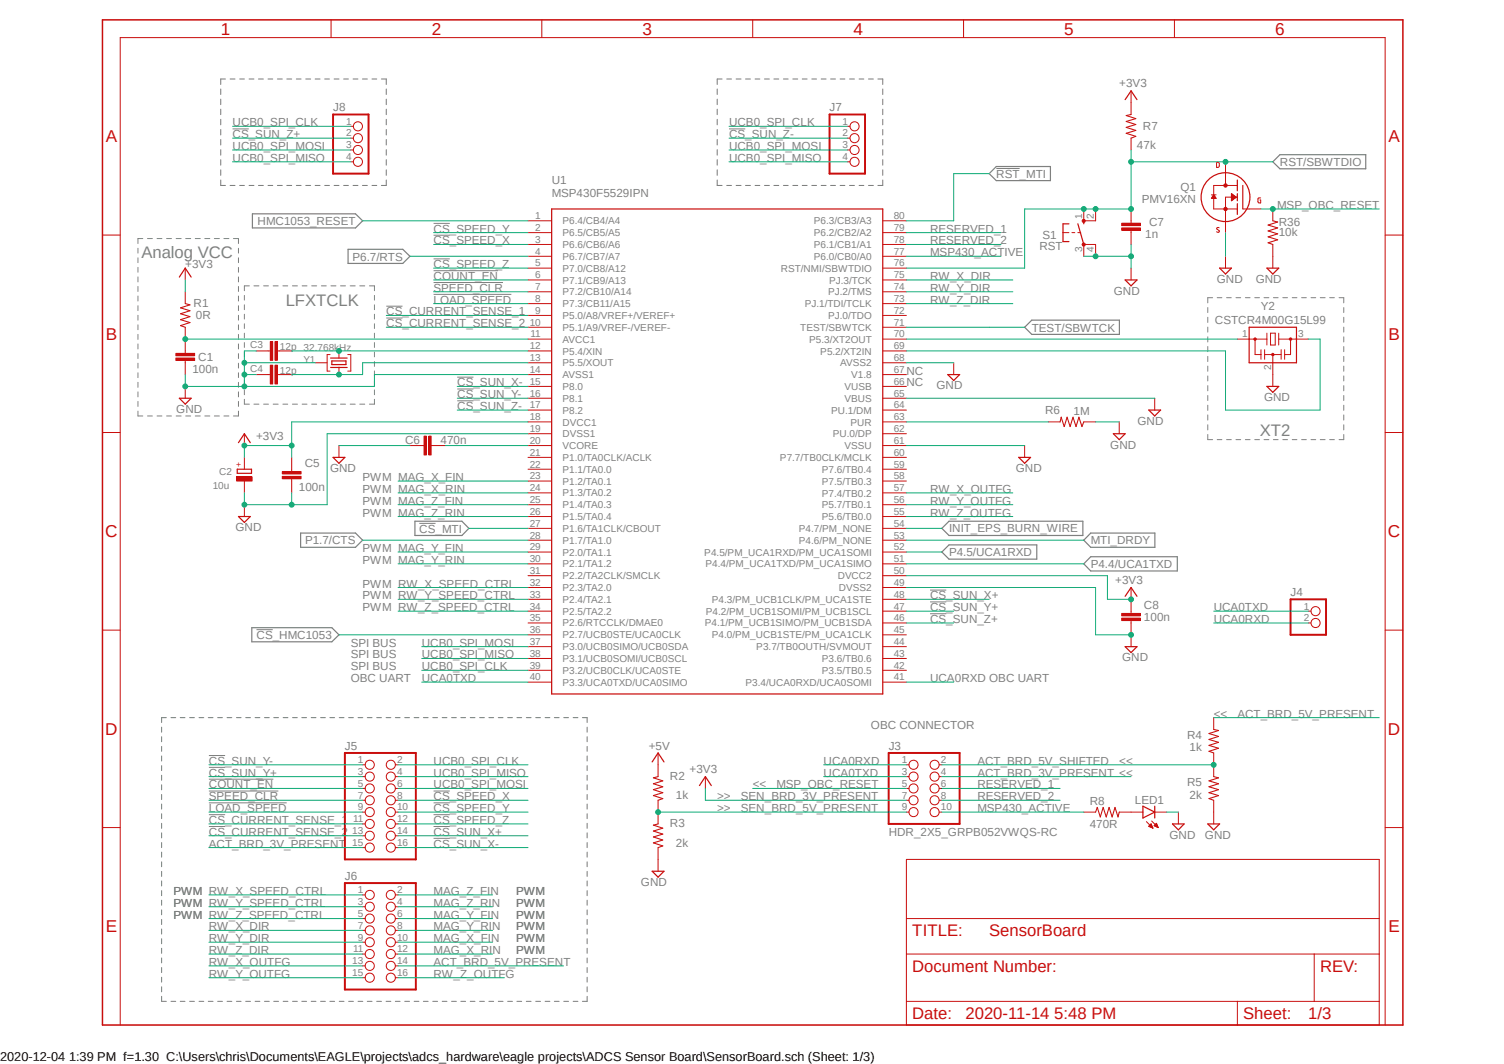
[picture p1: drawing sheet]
<svg xmlns="http://www.w3.org/2000/svg" width="420mm" height="297mm" viewBox="0 0 420 297" stroke-linecap="round" stroke-linejoin="round" font-family="sans-serif">
<defs><g id="words">
<g font-size="4.8" fill="#c90d0c">
<text x="61.7" y="9.7">1</text>
<text x="120.6" y="9.7">2</text>
<text x="179.5" y="9.7">3</text>
<text x="238.3" y="9.7">4</text>
<text x="297.2" y="9.7">5</text>
<text x="356.1" y="9.7">6</text>
<text x="29.5" y="39.8">A</text>
<text x="387.7" y="39.8">A</text>
<text x="29.5" y="94.9">B</text>
<text x="387.7" y="94.9">B</text>
<text x="29.4" y="150">C</text>
<text x="387.6" y="150">C</text>
<text x="29.4" y="205.1">D</text>
<text x="387.6" y="205.1">D</text>
<text x="29.5" y="260.3">E</text>
<text x="387.7" y="260.3">E</text>
</g>
<g font-size="4.7" fill="#808080">
<text x="39.5" y="71.9">Analog VCC</text>
<text x="79.8" y="85.4">LFXTCLK</text>
<text x="351.8" y="121.8">XT2</text>
</g>
<g font-size="4.7" fill="#c90d0c">
<text x="254.8" y="261.4">TITLE:</text>
<text x="276.2" y="261.4">SensorBoard</text>
<text x="254.8" y="271.3">Document Number:</text>
<text x="368.6" y="271.3">REV:</text>
<text x="254.8" y="284.5">Date:</text>
<text x="269.6" y="284.5">2020-11-14 5:48 PM</text>
<text x="347.2" y="284.5">Sheet:</text>
<text x="365.3" y="284.5">1/3</text>
</g>
<text font-size="3.6" x="0" y="296">2020-12-04 1:39 PM f=1.30 C:\Users\chris\Documents\EAGLE\projects\adcs_hardware\eagle projects\ADCS Sensor Board\SensorBoard.sch (Sheet: 1/3)</text>
<g font-size="3.3" fill="#808080">
<text x="312.6" y="24.4">+3V3</text>
<text x="64.9" y="35.3">UCB0_SPI_CLK</text>
<text x="93" y="31.1">J8</text>
<text x="203.6" y="35.3">UCB0_SPI_CLK</text>
<text x="231.7" y="31.1">J7</text>
<text x="64.9" y="41.9">UCB0_SPI_MOSI</text>
<text x="64.9" y="38.6">CS_SUN_Z+</text>
<text x="203.6" y="41.9">UCB0_SPI_MOSI</text>
<text x="203.6" y="38.6">CS_SUN_Z-</text>
<text x="317.5" y="41.5">47k</text>
<text x="319.2" y="36.2">R7</text>
<text x="64.9" y="45.2">UCB0_SPI_MISO</text>
<text x="203.6" y="45.2">UCB0_SPI_MISO</text>
<text x="357.4" y="46.3">RST/SBWTDIO</text>
<text x="154.1" y="51.4">U1</text>
<text x="278.2" y="49.6">RST_MTI</text>
<text x="329.7" y="53.4">Q1</text>
<text x="154.1" y="55.1">MSP430F5529IPN</text>
<text x="318.9" y="56.7">PMV16XN</text>
<text x="356.6" y="58.3">MSP_OBC_RESET</text>
<text x="71.9" y="62.8">HMC1053_RESET</text>
<text x="121.1" y="64.9">CS_SPEED_Y</text>
<text x="259.7" y="64.9">RESERVED_1</text>
<text x="320.9" y="63.2">C7</text>
<text x="357.1" y="66">10k</text>
<text x="357.1" y="63">R36</text>
<text x="121.1" y="68.2">CS_SPEED_X</text>
<text x="259.7" y="71.5">MSP430_ACTIVE</text>
<text x="259.7" y="68.2">RESERVED_2</text>
<text x="290.2" y="69.9">RST</text>
<text x="291.1" y="66.6">S1</text>
<text x="319.8" y="66.5">1n</text>
<text x="51.7" y="74.8">+3V3</text>
<text x="98.4" y="72.7">P6.7/RTS</text>
<text x="121.1" y="74.8">CS_SPEED_Z</text>
<text x="121.1" y="78.1">COUNT_EN</text>
<text x="121.1" y="81.4">SPEED_CLR</text>
<text x="259.7" y="81.4">RW_Y_DIR</text>
<text x="259.7" y="78.1">RW_X_DIR</text>
<text x="311" y="82.3">GND</text>
<text x="339.8" y="79">GND</text>
<text x="350.7" y="79">GND</text>
<text x="54.1" y="85.8">R1</text>
<text x="54.7" y="89.1">0R</text>
<text x="107.9" y="88.1">CS_CURRENT_SENSE_1</text>
<text x="121.1" y="84.8">LOAD_SPEED</text>
<text x="259.7" y="84.8">RW_Z_DIR</text>
<text x="352.1" y="86.4">Y2</text>
<text x="107.9" y="91.4">CS_CURRENT_SENSE_2</text>
<text x="288.1" y="92.5">TEST/SBWTCK</text>
<text x="339.3" y="90.4">CSTCR4M00G15L99</text>
<text x="55.4" y="100.8">C1</text>
<text x="53.7" y="104.1">100n</text>
<text x="127.7" y="107.9">CS_SUN_X-</text>
<text x="253.1" y="104.6">NC</text>
<text x="253.1" y="107.9">NC</text>
<text x="127.7" y="111.2">CS_SUN_Y-</text>
<text x="261.5" y="108.7">GND</text>
<text x="353" y="112">GND</text>
<text x="49.2" y="115.3">GND</text>
<text x="127.7" y="114.5">CS_SUN_Z-</text>
<text x="291.8" y="115.4">R6</text>
<text x="299.8" y="115.8">1M</text>
<text x="317.6" y="118.6">GND</text>
<text x="71.5" y="122.7">+3V3</text>
<text x="113.1" y="123.9">C6</text>
<text x="123" y="123.9">470n</text>
<text x="310.1" y="125.2">GND</text>
<text x="85.1" y="130.5">C5</text>
<text x="92.2" y="131.8">GND</text>
<text x="283.6" y="131.8">GND</text>
<text x="83.4" y="137.1">100n</text>
<text x="101.3" y="134.3">PWM MAG_X_FIN</text>
<text x="101.3" y="137.6">PWM MAG_X_RIN</text>
<text x="259.7" y="137.6">RW_X_OUTFG</text>
<text x="101.3" y="140.9">PWM MAG_Z_FIN</text>
<text x="259.7" y="140.9">RW_Y_OUTFG</text>
<text x="65.7" y="148.3">GND</text>
<text x="101.3" y="144.2">PWM MAG_Z_RIN</text>
<text x="117.1" y="148.7">CS_MTI</text>
<text x="259.7" y="144.2">RW_Z_OUTFG</text>
<text x="265" y="148.6">INIT_EPS_BURN_WIRE</text>
<text x="85.2" y="152">P1.7/CTS</text>
<text x="101.3" y="154.1">PWM MAG_Y_FIN</text>
<text x="265" y="155.2">P4.5/UCA1RXD</text>
<text x="304.6" y="151.9">MTI_DRDY</text>
<text x="101.3" y="157.4">PWM MAG_Y_RIN</text>
<text x="304.6" y="158.5">P4.4/UCA1TXD</text>
<text x="101.3" y="164">PWM RW_X_SPEED_CTRL</text>
<text x="101.3" y="167.3">PWM RW_Y_SPEED_CTRL</text>
<text x="259.7" y="167.3">CS_SUN_X+</text>
<text x="311.4" y="163">+3V3</text>
<text x="360.4" y="166.5">J4</text>
<text x="101.3" y="170.6">PWM RW_Z_SPEED_CTRL</text>
<text x="259.7" y="173.9">CS_SUN_Z+</text>
<text x="259.7" y="170.6">CS_SUN_Y+</text>
<text x="319.4" y="173.4">100n</text>
<text x="319.4" y="170.1">C8</text>
<text x="338.9" y="170.6">UCA0TXD</text>
<text x="338.9" y="173.9">UCA0RXD</text>
<text x="71.6" y="178.4">CS_HMC1053</text>
<text x="98" y="183.8">SPI BUS</text>
<text x="98" y="180.5">SPI BUS</text>
<text x="117.8" y="183.8">UCB0_SPI_MISO</text>
<text x="117.8" y="180.5">UCB0_SPI_MOSI</text>
<text x="313.4" y="184.6">GND</text>
<text x="98" y="190.4">OBC UART</text>
<text x="98" y="187.1">SPI BUS</text>
<text x="117.8" y="187.1">UCB0_SPI_CLK</text>
<text x="117.8" y="190.4">UCA0TXD</text>
<text x="259.7" y="190.4">UCA0RXD OBC UART</text>
<text x="243.2" y="203.6">OBC CONNECTOR</text>
<text x="338.9" y="200.3">&lt;&lt;</text>
<text x="345.5" y="200.3">ACT_BRD_5V_PRESENT</text>
<text x="96.3" y="209.4">J5</text>
<text x="181.2" y="209.3">+5V</text>
<text x="248.2" y="209.4">J3</text>
<text x="331.5" y="206.3">R4</text>
<text x="332.2" y="209.6">1k</text>
<text x="58.3" y="213.5">CS_SUN_Y-</text>
<text x="121.1" y="213.5">UCB0_SPI_CLK</text>
<text x="192.6" y="215.8">+3V3</text>
<text x="230" y="213.5">UCA0RXD</text>
<text x="272.9" y="213.5">ACT_BRD_5V_SHIFTED</text>
<text x="312.6" y="213.5">&lt;&lt;</text>
<text x="58.3" y="216.8">CS_SUN_Y+</text>
<text x="58.3" y="220.1">COUNT_EN</text>
<text x="121.1" y="216.8">UCB0_SPI_MISO</text>
<text x="121.1" y="220.1">UCB0_SPI_MOSI</text>
<text x="187.1" y="217.8">R2</text>
<text x="210.2" y="220.1">&lt;&lt;</text>
<text x="216.8" y="220.1">MSP_OBC_RESET</text>
<text x="230" y="216.8">UCA0TXD</text>
<text x="272.9" y="216.8">ACT_BRD_3V_PRESENT &lt;&lt;</text>
<text x="272.9" y="220.1">RESERVED_1</text>
<text x="331.5" y="219.4">R5</text>
<text x="58.3" y="223.4">SPEED_CLR</text>
<text x="58.3" y="226.7">LOAD_SPEED</text>
<text x="121.1" y="223.4">CS_SPEED_X</text>
<text x="121.1" y="226.7">CS_SPEED_Y</text>
<text x="188.7" y="223.1">1k</text>
<text x="200.3" y="226.7">&gt;&gt;</text>
<text x="200.3" y="223.4">&gt;&gt;</text>
<text x="206.9" y="223.4">SEN_BRD_3V_PRESENT</text>
<text x="206.9" y="226.7">SEN_BRD_5V_PRESENT</text>
<text x="272.9" y="226.7">MSP430_ACTIVE</text>
<text x="272.9" y="223.4">RESERVED_2</text>
<text x="304.3" y="224.8">R8</text>
<text x="316.9" y="224.4">LED1</text>
<text x="332.2" y="223.1">2k</text>
<text x="58.3" y="230">CS_CURRENT_SENSE_1</text>
<text x="58.3" y="233.3">CS_CURRENT_SENSE_2</text>
<text x="121.1" y="233.3">CS_SUN_X+</text>
<text x="121.1" y="230">CS_SPEED_Z</text>
<text x="187.1" y="231">R3</text>
<text x="248.2" y="233.3">HDR_2X5_GRPB052VWQS-RC</text>
<text x="304.3" y="231">470R</text>
<text x="58.3" y="236.6">ACT_BRD_3V_PRESENT</text>
<text x="121.1" y="236.6">CS_SUN_X-</text>
<text x="188.7" y="236.3">2k</text>
<text x="326.6" y="234.1">GND</text>
<text x="336.5" y="234.1">GND</text>
<text x="96.3" y="245.7">J6</text>
<text x="48.4" y="249.8">PWM RW_X_SPEED_CTRL</text>
<text x="48.4" y="249.8">PWM</text>
<text x="121.1" y="249.8">MAG_Z_FIN</text>
<text x="144.1" y="249.8">PWM</text>
<text x="179" y="247.4">GND</text>
<text x="48.4" y="253.1">PWM RW_Y_SPEED_CTRL</text>
<text x="48.4" y="256.4">PWM RW_Z_SPEED_CTRL</text>
<text x="48.4" y="253.1">PWM</text>
<text x="48.4" y="256.4">PWM</text>
<text x="121.1" y="256.4">MAG_Y_FIN</text>
<text x="121.1" y="253.1">MAG_Z_RIN</text>
<text x="144.1" y="253.1">PWM</text>
<text x="144.1" y="256.4">PWM</text>
<text x="58.3" y="263">RW_Y_DIR</text>
<text x="58.3" y="259.7">RW_X_DIR</text>
<text x="121.1" y="259.7">MAG_Y_RIN</text>
<text x="121.1" y="263">MAG_X_FIN</text>
<text x="144.1" y="259.7">PWM</text>
<text x="144.1" y="263">PWM</text>
<text x="58.3" y="266.3">RW_Z_DIR</text>
<text x="58.3" y="269.6">RW_X_OUTFG</text>
<text x="121.1" y="266.3">MAG_X_RIN</text>
<text x="121.1" y="269.6">ACT_BRD_5V_PRESENT</text>
<text x="144.1" y="266.3">PWM</text>
<text x="58.3" y="272.9">RW_Y_OUTFG</text>
<text x="121.1" y="272.9">RW_Z_OUTFG</text>
</g>
<g font-size="2.8" fill="#808080">
<text x="96.6" y="34.8">1</text>
<text x="235.3" y="34.8">1</text>
<text x="96.6" y="38.1">2</text>
<text x="96.6" y="41.4">3</text>
<text x="235.3" y="38.1">2</text>
<text x="235.3" y="41.4">3</text>
<text x="96.6" y="44.7">4</text>
<text x="235.3" y="44.7">4</text>
<text x="149.5" y="61.2">1</text>
<text x="149.5" y="64.5">2</text>
<text x="157.1" y="62.7">P6.4/CB4/A4</text>
<text x="157.1" y="66">P6.5/CB5/A5</text>
<text x="227.3" y="66">P6.2/CB2/A2</text>
<text x="227.3" y="62.7">P6.3/CB3/A3</text>
<text x="249.6" y="64.5">79</text>
<text x="249.6" y="61.2">80</text>
<text x="302.2" y="61.2" transform="rotate(-90 302.2 61.2)">1</text>
<text x="305.5" y="61.2" transform="rotate(-90 305.5 61.2)">2</text>
<text x="149.5" y="67.8">3</text>
<text x="149.5" y="71.1">4</text>
<text x="157.1" y="69.3">P6.6/CB6/A6</text>
<text x="227.3" y="69.3">P6.1/CB1/A1</text>
<text x="249.6" y="71.1">77</text>
<text x="249.6" y="67.8">78</text>
<text x="302.2" y="70.3" transform="rotate(-90 302.2 70.3)">3</text>
<text x="305.5" y="70.3" transform="rotate(-90 305.5 70.3)">4</text>
<text x="149.5" y="74.4">5</text>
<text x="149.5" y="77.7">6</text>
<text x="157.1" y="72.6">P6.7/CB7/A7</text>
<text x="157.1" y="75.9">P7.0/CB8/A12</text>
<text x="218.1" y="75.9">RST/NMI/SBWTDIO</text>
<text x="227.3" y="72.6">P6.0/CB0/A0</text>
<text x="249.6" y="77.7">75</text>
<text x="249.6" y="74.4">76</text>
<text x="149.5" y="81">7</text>
<text x="157.1" y="79.2">P7.1/CB9/A13</text>
<text x="157.1" y="82.5">P7.2/CB10/A14</text>
<text x="231.2" y="82.5">PJ.2/TMS</text>
<text x="231.5" y="79.2">PJ.3/TCK</text>
<text x="249.6" y="81">74</text>
<text x="149.5" y="84.3">8</text>
<text x="149.5" y="87.6">9</text>
<text x="157.1" y="85.8">P7.3/CB11/A15</text>
<text x="157.1" y="89.1">P5.0/A8/VREF+/VEREF+</text>
<text x="224.7" y="85.8">PJ.1/TDI/TCLK</text>
<text x="231.2" y="89.1">PJ.0/TDO</text>
<text x="249.6" y="87.6">72</text>
<text x="249.6" y="84.3">73</text>
<text x="147.9" y="90.9">10</text>
<text x="148.1" y="94.2">11</text>
<text x="157.1" y="92.4">P5.1/A9/VREF-/VEREF-</text>
<text x="157.1" y="95.7">AVCC1</text>
<text x="223.5" y="92.4">TEST/SBWTCK</text>
<text x="226" y="95.7">P5.3/XT2OUT</text>
<text x="249.6" y="94.2">70</text>
<text x="249.6" y="90.9">71</text>
<text x="346.8" y="94.2">1</text>
<text x="362.5" y="94.2">3</text>
<text x="69.9" y="97.2">C3</text>
<text x="78.1" y="97.8">12p 32.768kHz</text>
<text x="84.8" y="101.3">Y1</text>
<text x="147.9" y="97.5">12</text>
<text x="147.9" y="100.8">13</text>
<text x="157.1" y="99">P5.4/XIN</text>
<text x="229.1" y="99">P5.2/XT2IN</text>
<text x="249.6" y="97.5">69</text>
<text x="249.6" y="100.8">68</text>
<text x="69.9" y="103.8">C4</text>
<text x="78.1" y="104.4">12p</text>
<text x="147.9" y="104.1">14</text>
<text x="147.9" y="107.4">15</text>
<text x="157.1" y="102.3">P5.5/XOUT</text>
<text x="157.1" y="105.6">AVSS1</text>
<text x="234.7" y="102.3">AVSS2</text>
<text x="237.7" y="105.6">V1.8</text>
<text x="249.6" y="107.4">66</text>
<text x="249.6" y="104.1">67</text>
<text x="355" y="103.3" transform="rotate(-90 355 103.3)">2</text>
<text x="147.9" y="110.7">16</text>
<text x="157.1" y="108.9">P8.0</text>
<text x="157.1" y="112.2">P8.1</text>
<text x="235.8" y="112.2">VBUS</text>
<text x="235.8" y="108.9">VUSB</text>
<text x="249.6" y="110.7">65</text>
<text x="147.9" y="114">17</text>
<text x="147.9" y="117.3">18</text>
<text x="157.1" y="115.5">P8.2</text>
<text x="157.1" y="118.8">DVCC1</text>
<text x="232.1" y="115.5">PU.1/DM</text>
<text x="237.5" y="118.8">PUR</text>
<text x="249.6" y="117.3">63</text>
<text x="249.6" y="114">64</text>
<text x="147.9" y="120.6">19</text>
<text x="147.9" y="123.9">20</text>
<text x="157.1" y="122">DVSS1</text>
<text x="157.1" y="125.4">VCORE</text>
<text x="232.6" y="122.1">PU.0/DP</text>
<text x="235.8" y="125.4">VSSU</text>
<text x="249.6" y="123.9">61</text>
<text x="249.6" y="120.6">62</text>
<text x="147.9" y="127.2">21</text>
<text x="147.9" y="130.5">22</text>
<text x="157.1" y="128.7">P1.0/TA0CLK/ACLK</text>
<text x="157.1" y="132">P1.1/TA0.0</text>
<text x="217.8" y="128.7">P7.7/TB0CLK/MCLK</text>
<text x="229.5" y="132">P7.6/TB0.4</text>
<text x="249.6" y="130.5">59</text>
<text x="249.6" y="127.2">60</text>
<text x="59.4" y="136.6">10u</text>
<text x="61.2" y="132.6">C2</text>
<text x="147.9" y="133.8">23</text>
<text x="147.9" y="137.1">24</text>
<text x="157.1" y="135.3">P1.2/TA0.1</text>
<text x="229.5" y="135.3">P7.5/TB0.3</text>
<text x="249.6" y="137.1">57</text>
<text x="249.6" y="133.8">58</text>
<text x="147.9" y="140.4">25</text>
<text x="147.9" y="143.7">26</text>
<text x="157.1" y="138.6">P1.3/TA0.2</text>
<text x="157.1" y="141.9">P1.4/TA0.3</text>
<text x="229.5" y="141.9">P5.7/TB0.1</text>
<text x="229.5" y="138.6">P7.4/TB0.2</text>
<text x="249.6" y="143.7">55</text>
<text x="249.6" y="140.4">56</text>
<text x="147.9" y="147">27</text>
<text x="157.1" y="145.2">P1.5/TA0.4</text>
<text x="157.1" y="148.5">P1.6/TA1CLK/CBOUT</text>
<text x="223.1" y="148.5">P4.7/PM_NONE</text>
<text x="229.5" y="145.2">P5.6/TB0.0</text>
<text x="249.6" y="147">54</text>
<text x="147.9" y="150.3">28</text>
<text x="147.9" y="153.6">29</text>
<text x="157.1" y="151.8">P1.7/TA1.0</text>
<text x="157.1" y="155.1">P2.0/TA1.1</text>
<text x="196.7" y="155.1">P4.5/PM_UCA1RXD/PM_UCA1SOMI</text>
<text x="223.1" y="151.8">P4.6/PM_NONE</text>
<text x="249.6" y="153.6">52</text>
<text x="249.6" y="150.3">53</text>
<text x="147.9" y="156.9">30</text>
<text x="147.9" y="160.2">31</text>
<text x="157.1" y="158.4">P2.1/TA1.2</text>
<text x="157.1" y="161.7">P2.2/TA2CLK/SMCLK</text>
<text x="197" y="158.4">P4.4/PM_UCA1TXD/PM_UCA1SIMO</text>
<text x="233.9" y="161.7">DVCC2</text>
<text x="249.6" y="160.2">50</text>
<text x="249.6" y="156.9">51</text>
<text x="147.9" y="163.5">32</text>
<text x="147.9" y="166.8">33</text>
<text x="157.1" y="165">P2.3/TA2.0</text>
<text x="234.3" y="165">DVSS2</text>
<text x="249.6" y="166.8">48</text>
<text x="249.6" y="163.5">49</text>
<text x="147.9" y="170.1">34</text>
<text x="147.9" y="173.4">35</text>
<text x="157.1" y="168.3">P2.4/TA2.1</text>
<text x="157.1" y="171.6">P2.5/TA2.2</text>
<text x="197.1" y="171.6">P4.2/PM_UCB1SOMI/PM_UCB1SCL</text>
<text x="198.8" y="168.3">P4.3/PM_UCB1CLK/PM_UCA1STE</text>
<text x="249.6" y="173.4">46</text>
<text x="249.6" y="170.1">47</text>
<text x="364.1" y="170.1">1</text>
<text x="364.1" y="173.4">2</text>
<text x="147.9" y="176.7">36</text>
<text x="157.1" y="174.9">P2.6/RTCCLK/DMAE0</text>
<text x="157.1" y="178.2">P2.7/UCB0STE/UCA0CLK</text>
<text x="196.8" y="174.9">P4.1/PM_UCB1SIMO/PM_UCB1SDA</text>
<text x="198.8" y="178.2">P4.0/PM_UCB1STE/PM_UCA1CLK</text>
<text x="249.6" y="176.7">45</text>
<text x="147.9" y="180">37</text>
<text x="147.9" y="183.3">38</text>
<text x="157.1" y="181.5">P3.0/UCB0SIMO/UCB0SDA</text>
<text x="157.1" y="184.8">P3.1/UCB0SOMI/UCB0SCL</text>
<text x="211.2" y="181.5">P3.7/TB0OUTH/SVMOUT</text>
<text x="229.5" y="184.8">P3.6/TB0.6</text>
<text x="249.6" y="183.3">43</text>
<text x="249.6" y="180">44</text>
<text x="147.9" y="186.7">39</text>
<text x="147.9" y="190">40</text>
<text x="157.1" y="188.1">P3.2/UCB0CLK/UCA0STE</text>
<text x="157.1" y="191.4">P3.3/UCA0TXD/UCA0SIMO</text>
<text x="208.2" y="191.4">P3.4/UCA0RXD/UCA0SOMI</text>
<text x="229.5" y="188.1">P3.5/TB0.5</text>
<text x="249.6" y="190">41</text>
<text x="249.6" y="186.7">42</text>
<text x="100" y="213.1">1</text>
<text x="110.9" y="213.1">2</text>
<text x="251.8" y="213.1">1</text>
<text x="262.8" y="213.1">2</text>
<text x="100" y="216.4">3</text>
<text x="100" y="219.7">5</text>
<text x="110.9" y="216.4">4</text>
<text x="110.9" y="219.7">6</text>
<text x="251.8" y="216.4">3</text>
<text x="251.8" y="219.7">5</text>
<text x="262.8" y="216.4">4</text>
<text x="262.8" y="219.7">6</text>
<text x="100" y="223">7</text>
<text x="100" y="226.2">9</text>
<text x="110.9" y="223">8</text>
<text x="110.9" y="226.2">10</text>
<text x="251.8" y="223">7</text>
<text x="251.8" y="226.2">9</text>
<text x="262.8" y="223">8</text>
<text x="262.8" y="226.2">10</text>
<text x="98.4" y="232.8">13</text>
<text x="98.6" y="229.5">11</text>
<text x="110.9" y="229.5">12</text>
<text x="110.9" y="232.8">14</text>
<text x="98.4" y="236.1">15</text>
<text x="110.9" y="236.1">16</text>
<text x="100" y="249.3">1</text>
<text x="110.9" y="249.3">2</text>
<text x="100" y="252.6">3</text>
<text x="100" y="256">5</text>
<text x="110.9" y="252.6">4</text>
<text x="110.9" y="256">6</text>
<text x="100" y="259.3">7</text>
<text x="100" y="262.6">9</text>
<text x="110.9" y="259.3">8</text>
<text x="110.9" y="262.6">10</text>
<text x="98.4" y="269.2">13</text>
<text x="98.6" y="265.9">11</text>
<text x="110.9" y="265.9">12</text>
<text x="110.9" y="269.2">14</text>
<text x="98.4" y="272.5">15</text>
<text x="110.9" y="272.5">16</text>
</g>
<text font-size="2.3" fill="#c90d0c" x="67.5" y="130.5" transform="rotate(-90 67.5 130.5)">+</text>
</g></defs>
<path d="M27.9 5.1l364.3 281.8M392.2 5.1l-364.3 281.8" fill="none" stroke="#fff" stroke-width=".28"/>
<g fill="none" stroke="#808080" stroke-width=".3">
<path d="M61.6 24.8v1.6M61.6 27.7v1.5M61.6 30.5v1.5M61.6 33.3v1.5M61.6 36.2v1.5M61.6 38.9v1.6M62.9 22.1h-1.3v1.5M64.3 22.1h1.3M66.9 22.1h1.3M69.6 22.1h1.3M72.2 22.1h1.3M74.8 22.1h1.4"/>
<path d="M77.5 22.1h1.3M80.1 22.1h1.3M82.8 22.1h1.3M85.4 22.1h1.3M88 22.1h1.4M90.7 22.1h1.3M93.3 22.1h1.4M96 22.1h1.3M98.6 22.1h1.3M101.2 22.1h1.4M103.9 22.1h1.3M106.5 22.1h1.4v1.5"/>
<path d="M107.9 24.8v1.6M107.9 27.7v1.5M107.9 30.5v1.5M107.9 33.3v1.5M107.9 36.2v1.5M107.9 38.9v1.6M200.3 24.8v1.6M200.3 27.7v1.5M200.3 30.5v1.5M200.3 33.3v1.5M200.3 36.2v1.5M200.3 38.9v1.6"/>
<path d="M201.6 22.1h-1.3v1.5M202.9 22.1h1.4M205.6 22.1h1.3M208.2 22.1h1.3M210.9 22.1h1.3M213.5 22.1h1.3M216.1 22.1h1.4M218.8 22.1h1.3M221.4 22.1h1.4M224 22.1h1.4M226.7 22.1h1.3M229.3 22.1h1.4"/>
<path d="M231.9 22.1h1.4M234.6 22.1h1.3M237.2 22.1h1.4M239.9 22.1h1.3M242.5 22.1h1.4M245.2 22.1h1.3v1.5M246.5 24.8v1.6M246.5 27.7v1.5M246.5 30.5v1.5M246.5 33.3v1.5M246.5 36.2v1.5M246.5 38.9v1.6"/>
<path d="M61.6 50.2v1.6h1.3M61.6 41.8v1.5M61.6 44.6v1.5M61.6 47.4v1.5M64.3 51.8h1.3M66.9 51.8h1.3M69.6 51.8h1.3M72.2 51.8h1.3M74.8 51.8h1.4M77.5 51.8h1.3M80.1 51.8h1.3M82.8 51.8h1.3"/>
<path d="M85.4 51.8h1.3M88 51.8h1.4M90.7 51.8h1.3M93.3 51.8h1.4M96 51.8h1.3M98.6 51.8h1.3M101.2 51.8h1.4M103.9 51.8h1.3M107.9 50.2v1.6h-1.4M107.9 41.8v1.5M107.9 44.6v1.5M107.9 47.4v1.5"/>
<path d="M200.3 41.8v1.5M200.3 44.6v1.5M200.3 47.4v1.5M200.3 50.2v1.6h1.3M202.9 51.8h1.4M205.6 51.8h1.3M208.2 51.8h1.3M210.9 51.8h1.3M213.5 51.8h1.3M216.1 51.8h1.4M218.8 51.8h1.3M221.4 51.8h1.4"/>
<path d="M224 51.8h1.4M226.7 51.8h1.3M229.3 51.8h1.4M231.9 51.8h1.4M234.6 51.8h1.3M237.2 51.8h1.4M239.9 51.8h1.3M242.5 51.8h1.4M246.5 41.8v1.5M246.5 44.6v1.5M246.5 47.4v1.5M246.5 50.2v1.6h-1.3"/>
<path d="M45.1 203v1.4M45.1 205.7v1.4M45.1 208.4v1.3M45.1 211v1.4M45.1 213.7v1.4M45.1 216.4v1.4M45.1 219.1v1.4M46.4 200.3h-1.3v1.4M47.8 200.3h1.3M50.3 200.3h1.3M53 200.3h1.3M55.6 200.3h1.3"/>
<path d="M58.2 200.3h1.3M60.8 200.3h1.3M63.4 200.3h1.3M66 200.3h1.3M68.6 200.3h1.3M71.2 200.3h1.4M73.9 200.3h1.3M76.5 200.3h1.3M79.1 200.3h1.3M81.7 200.3h1.3M84.3 200.3h1.3M86.9 200.3h1.3"/>
<path d="M89.5 200.3h1.3M92.1 200.3h1.3M94.7 200.3h1.4M97.4 200.3h1.3M100 200.3h1.3M102.6 200.3h1.3M105.2 200.3h1.3M107.8 200.3h1.3M110.4 200.3h1.3M113 200.3h1.3M115.7 200.3h1.3M118.2 200.3h1.3"/>
<path d="M120.9 200.3h1.3M123.5 200.3h1.3M126.1 200.3h1.3M128.7 200.3h1.3M131.3 200.3h1.3M133.9 200.3h1.4M136.5 200.3h1.3M139.1 200.3h1.4M141.8 200.3h1.3M144.4 200.3h1.3M147 200.3h1.3M149.6 200.3h1.3"/>
<path d="M152.2 200.3h1.3M154.8 200.3h1.3M157.4 200.3h1.3M160.1 200.3h1.3M162.6 200.3h1.4v1.4M164 203v1.4M164 205.7v1.4M164 208.4v1.3M164 211v1.4M164 213.7v1.4M164 216.4v1.4M164 219.1v1.4"/>
<path d="M45.1 221.8v1.4M45.1 224.5v1.3M45.1 227.2v1.3M45.1 229.8v1.4M45.1 232.5v1.4M45.1 235.2v1.4M45.1 237.9v1.4M164 221.8v1.4M164 224.5v1.3M164 227.2v1.3M164 229.8v1.4M164 232.5v1.4"/>
<path d="M164 235.2v1.4M164 237.9v1.4M45.1 240.6v1.3M45.1 243.2v1.4M45.1 245.9v1.4M45.1 248.6v1.4M45.1 251.3v1.4M45.1 254v1.4M45.1 256.7v1.4M45.1 259.3v1.4M164 240.6v1.3M164 243.2v1.4"/>
<path d="M164 245.9v1.4M164 248.6v1.4M164 251.3v1.4M164 254v1.4M164 256.7v1.4M164 259.3v1.4M45.1 262v1.4M45.1 264.7v1.4M45.1 267.4v1.4M45.1 270.1v1.4M45.1 272.8v1.4M45.1 275.5v1.4"/>
<path d="M45.1 278.1v1.4h1.3M47.8 279.5h1.3M50.3 279.5h1.3M53 279.5h1.3M55.6 279.5h1.3M58.2 279.5h1.3M60.8 279.5h1.3M63.4 279.5h1.3M66 279.5h1.3M68.6 279.5h1.3M71.2 279.5h1.4M73.9 279.5h1.3"/>
<path d="M76.5 279.5h1.3M79.1 279.5h1.3M81.7 279.5h1.3M84.3 279.5h1.3M86.9 279.5h1.3M89.5 279.5h1.3M92.1 279.5h1.3M94.7 279.5h1.4M97.4 279.5h1.3M100 279.5h1.3M102.6 279.5h1.3M105.2 279.5h1.3"/>
<path d="M107.8 279.5h1.3M110.4 279.5h1.3M113 279.5h1.3M115.7 279.5h1.3M118.2 279.5h1.3M120.9 279.5h1.3M123.5 279.5h1.3M126.1 279.5h1.3M128.7 279.5h1.3M131.3 279.5h1.3M133.9 279.5h1.4M136.5 279.5h1.3"/>
<path d="M139.1 279.5h1.4M141.8 279.5h1.3M144.4 279.5h1.3M147 279.5h1.3M149.6 279.5h1.3M152.2 279.5h1.3M154.8 279.5h1.3M157.4 279.5h1.3M160.1 279.5h1.3M164 262v1.4M164 264.7v1.4M164 267.4v1.4"/>
<path d="M164 270.1v1.4M164 272.8v1.4M164 275.5v1.4M164 278.1v1.4h-1.4"/>
</g>
<g fill="none" stroke="#808080" stroke-width=".28">
<path d="M64.9 36h4.6M203.6 36h4.5M278.2 47h6.5M38.5 69.3v1.4M38.5 72v1.3M38.5 74.6v1.4M38.5 77.3v1.4M38.5 80v1.4M39.9 66.6h-1.4v1.4M41.2 66.6h1.3M43.9 66.6h1.3M46.5 66.6h1.4"/>
<path d="M49.2 66.6h1.4M51.9 66.6h1.4M54.5 66.6h1.4M57.2 66.6h1.4M59.9 66.6h1.4M62.5 66.6h1.4M65.2 66.6h1.4v1.4M66.6 69.3v1.4M66.6 72v1.3M66.6 74.6v1.4M66.6 77.3v1.4M66.6 80v1.4"/>
<path d="M69.6 79.8h-1.4v1.4M70.9 79.8h1.4M73.6 79.8h1.4M76.3 79.8h1.4M79 79.8h1.3M81.7 79.8h1.4M84.4 79.8h1.3M87 79.8h1.4M89.7 79.8h1.4M92.4 79.8h1.4M95.1 79.8h1.4M97.8 79.8h1.4"/>
<path d="M100.5 79.8h1.4M103.2 79.8h1.4v1.4M121.1 75.6h18M121.1 78.9h19.4M121.1 65.7h4.5M121.1 62.4h4.5M121.1 72.3h4.5M38.5 82.6v1.4M38.5 85.3v1.4M38.5 88v1.4M38.5 90.7v1.3M38.5 93.3v1.4"/>
<path d="M38.5 96v1.4M38.5 98.7v1.4M66.6 82.6v1.4M66.6 85.3v1.4M66.6 88v1.4M66.6 90.7v1.3M66.6 93.3v1.4M66.6 96v1.4M66.6 98.7v1.4M68.2 82.5v1.3M68.2 85.1v1.3M68.2 87.7v1.4"/>
<path d="M68.2 90.4v1.3M68.2 93v1.4M68.2 95.6v1.4M68.2 98.3v1.3M104.6 82.5v1.3M104.6 85.1v1.3M104.6 87.7v1.4M104.6 90.4v1.3M104.6 93v1.4M104.6 95.6v1.4M104.6 98.3v1.3M107.9 85.5h4.5"/>
<path d="M107.9 88.8h4.5M121.1 82.2h21.7M337.3 85.9v1.3M337.3 88.6v1.4M337.3 91.3v1.4M337.3 94v1.5M337.3 96.7v1.5M337.3 99.5v1.4M338.6 83.1h-1.3v1.4M339.9 83.1h1.3M342.5 83.1h1.3M345.1 83.1h1.4"/>
<path d="M347.8 83.1h1.3M350.4 83.1h1.3M353 83.1h1.3M355.6 83.1h1.3M358.2 83.1h1.3M360.8 83.1h1.4M363.5 83.1h1.3M366.1 83.1h1.3M368.7 83.1h1.3M371.3 83.1h1.3M373.9 83.1h1.3v1.4M375.2 85.9v1.3"/>
<path d="M375.2 88.6v1.4M375.2 91.3v1.4M375.2 94v1.5M375.2 96.7v1.5M375.2 99.5v1.4M38.5 114.8v1.3h1.4M38.5 101.4v1.3M38.5 104.1v1.3M38.5 106.7v1.4M38.5 109.4v1.4M38.5 112.1v1.4M41.2 116.1h1.3"/>
<path d="M43.9 116.1h1.3M46.5 116.1h1.4M49.2 116.1h1.4M51.9 116.1h1.4M54.5 116.1h1.4M57.2 116.1h1.4M59.9 116.1h1.4M62.5 116.1h1.4M66.6 101.4v1.3M66.6 104.1v1.3M66.6 106.7v1.4M66.6 109.4v1.4"/>
<path d="M66.6 112.1v1.4M66.6 114.8v1.3h-1.4M68.2 111.5v1.3h1.4M68.2 100.9v1.4M68.2 103.5v1.4M68.2 106.2v1.3M68.2 108.8v1.4M70.9 112.8h1.4M73.6 112.8h1.4M76.3 112.8h1.4M79 112.8h1.3M81.7 112.8h1.4"/>
<path d="M84.4 112.8h1.3M87 112.8h1.4M89.7 112.8h1.4M92.4 112.8h1.4M95.1 112.8h1.4M97.8 112.8h1.4M100.5 112.8h1.4M104.6 100.9v1.4M104.6 103.5v1.4M104.6 106.2v1.3M104.6 108.8v1.4M104.6 111.5v1.3h-1.4"/>
<path d="M127.7 105.3h4.5M127.7 108.6h4.5M127.7 111.9h4.5M337.3 102.2v1.4M337.3 104.9v1.4M337.3 107.7v1.4M337.3 110.4v1.4M337.3 113.1v1.5M337.3 115.8v1.5M337.3 118.6v1.4M375.2 102.2v1.4M375.2 104.9v1.4"/>
<path d="M375.2 107.7v1.4M375.2 110.4v1.4M375.2 113.1v1.5M375.2 115.8v1.5M375.2 118.6v1.4M337.3 121.3v1.4h1.3M339.9 122.7h1.3M342.5 122.7h1.3M345.1 122.7h1.4M347.8 122.7h1.3M350.4 122.7h1.3M353 122.7h1.3"/>
<path d="M355.6 122.7h1.3M358.2 122.7h1.3M360.8 122.7h1.4M363.5 122.7h1.3M366.1 122.7h1.3M368.7 122.7h1.3M371.3 122.7h1.3M375.2 121.3v1.4h-1.3M117.1 146.1h4.5M71.6 175.8h4.6M259.7 171.3h4.5M259.7 168h4.5"/>
<path d="M259.7 164.7h4.5M58.3 214.2h4.6M58.3 210.9h4.6M58.3 217.5h18M58.3 230.7h4.6M58.3 220.8h19.4M58.3 224.1h21.8M58.3 227.4h4.6M121.1 230.7h4.5M121.1 234h4.5M121.1 220.8h4.5M121.1 224.1h4.5"/>
<path d="M121.1 227.4h4.5"/>
</g>
<path d="M70.5 59.7h28.8l2 1.9-2 2h-28.8zM276.2 48.5l2-2h15.1v3.9h-15.1zM355.4 45.2l2-2h24v3.9h-24zM97.2 69.6h15.3l2 1.9-2 2h-15.3zM286.1 91.4l2-2h24.5v3.9h-24.5zM83.9 148.8h15.4l2 2-2 2h-15.4zM115.9 145.5h13.1l1.9 2-1.9 2h-13.1zM265 145.5h37.4v4h-37.4l-2-2zM265 152.1h24.5v4h-24.5l-2-2zM304.6 155.4h24.2v4h-24.2l-2-2zM304.6 148.8h17.9v4h-17.9l-2-2zM70.3 175.2h22.4l2 2-2 2h-22.4z" fill="none" stroke="#808080" stroke-width=".34"/>
<path d="M28.6 5.5h363.2v280.6h-363.2z" fill="none" stroke="#c90d0c" stroke-width=".42"/>
<g fill="none" stroke="#c90d0c" stroke-width=".28">
<path d="M92.5 5.5v5M151.3 5.5v5M210.2 5.5v5M269.1 5.5v5M328 5.5v5M28.6 65.6h5M386.8 65.6h5M28.6 120.7h5M386.8 120.7h5M28.6 175.9h5M315.8 170.6v.6M315.8 173.2v.7"/>
<path d="M386.8 175.9h5M28.6 231h5M253.1 239.9h132v46.2h-132zM386.8 231h5M253.1 256.4h132M253.1 266.3h132M253.1 279.5h132M345.5 279.5v6.6M367 266.3v13.2M33.6 286.1v-275.6h353.2v275.6"/>
</g>
<path d="M313.2 172.6h5.3v.6h-5.3z" fill-rule="evenodd" fill="#c90d0c"/>
<path d="M313.2 172.6h5.3v.6h-5.3z" fill="none" stroke="#c90d0c" stroke-width=".28"/>
<path d="M313.2 171.2h5.3v.7h-5.3z" fill-rule="evenodd" fill="#c90d0c"/>
<path d="M315.8 28.7v3.3M315.8 38.6v3.3M315.8 61.6v.7M315.8 64.3v.6M313.2 171.2h5.3v.7h-5.3zM315.8 167.3v3.3M315.8 173.9v3.3" fill="none" stroke="#c90d0c" stroke-width=".28"/>
<path d="M315.8 32l-1.3 .3 2.7 .8-2.7 .8 2.7 .9-2.7 .8 2.7 .8-2.7 .8 2.7 .9-1.4 .5" fill="none" stroke="#c90d0c" stroke-width=".3"/>
<path d="M313.2 63.6h5.3v.7h-5.3z" fill-rule="evenodd" fill="#c90d0c"/>
<path d="M313.2 63.6h5.3v.7h-5.3z" fill="none" stroke="#c90d0c" stroke-width=".28"/>
<path d="M313.2 62.3h5.3v.7h-5.3z" fill-rule="evenodd" fill="#c90d0c"/>
<path d="M315.8 58.3v3.3M313.2 62.3h5.3v.7h-5.3zM315.8 64.9v3.3M117.8 124.4h.6M120.4 124.4h.7" fill="none" stroke="#c90d0c" stroke-width=".28"/>
<path d="M119.7 121.8h.7v5.2h-.7z" fill-rule="evenodd" fill="#c90d0c"/>
<path d="M119.7 121.8h.7v5.2h-.7z" fill="none" stroke="#c90d0c" stroke-width=".28"/>
<path d="M118.4 121.8h.7v5.2h-.7z" fill-rule="evenodd" fill="#c90d0c"/>
<path d="M81.4 131v.7M81.4 133.6v.7M114.5 124.4h3.3M118.4 121.8h.7v5.2h-.7zM121.1 124.4h3.3" fill="none" stroke="#c90d0c" stroke-width=".28"/>
<path d="M78.8 131.6h5.3v.7h-5.3z" fill-rule="evenodd" fill="#c90d0c"/>
<path d="M78.8 131.6h5.3v.7h-5.3z" fill="none" stroke="#c90d0c" stroke-width=".28"/>
<path d="M78.8 133h5.3v.6h-5.3z" fill-rule="evenodd" fill="#c90d0c"/>
<path d="M51.7 81.4v3.4M51.7 91.4v3.3M74.8 104.6h.7M77.5 104.6h.6M78.8 133h5.3v.6h-5.3zM81.4 127.7v3.3M81.4 134.3v3.3" fill="none" stroke="#c90d0c" stroke-width=".28"/>
<path d="M51.7 84.8l1.3 .3-2.6 .8 2.6 .8-2.6 .9 2.6 .8-2.6 .8 2.6 .8-2.6 .9 1.3 .5" fill="none" stroke="#c90d0c" stroke-width=".3"/>
<path d="M76.8 101.9h.7v5.3h-.7z" fill-rule="evenodd" fill="#c90d0c"/>
<path d="M76.8 101.9h.7v5.3h-.7z" fill="none" stroke="#c90d0c" stroke-width=".28"/>
<path d="M75.5 101.9h.7v5.3h-.7z" fill-rule="evenodd" fill="#c90d0c"/>
<path d="M74.8 98h.7M77.5 98h.6M71.5 104.6h3.3M75.5 101.9h.7v5.3h-.7zM78.1 104.6h3.3" fill="none" stroke="#c90d0c" stroke-width=".28"/>
<path d="M76.8 95.3h.7v5.3h-.7z" fill-rule="evenodd" fill="#c90d0c"/>
<path d="M76.8 95.3h.7v5.3h-.7z" fill="none" stroke="#c90d0c" stroke-width=".28"/>
<path d="M75.5 95.3h.7v5.3h-.7z" fill-rule="evenodd" fill="#c90d0c"/>
<path d="M51.7 98v.6M71.5 98h3.3M75.5 95.3h.7v5.3h-.7zM78.1 98h3.3M51.7 100.6v.7" fill="none" stroke="#c90d0c" stroke-width=".28"/>
<path d="M49.1 99.9h5.3v.7h-5.3z" fill-rule="evenodd" fill="#c90d0c"/>
<path d="M49.1 99.9h5.3v.7h-5.3z" fill="none" stroke="#c90d0c" stroke-width=".28"/>
<path d="M49.1 98.6h5.3v.7h-5.3z" fill-rule="evenodd" fill="#c90d0c"/>
<path d="M49.1 98.6h5.3v.7h-5.3zM51.7 94.7v3.3M51.7 101.3v3.3" fill="none" stroke="#c90d0c" stroke-width=".28"/>
<path d="M66.3 131h3.9v1.1h-3.9z" fill="none" stroke="#c90d0c" stroke-width=".34"/>
<path d="M66.1 133.1h4.3v1.2h-4.3z" fill-rule="evenodd" fill="#c90d0c"/>
<path d="M292.7 117.8h3.3M302.6 117.8h3.3M66.1 133.1h4.3v1.2h-4.3zM68.2 127.7v3.3M68.2 134.3v3.3" fill="none" stroke="#c90d0c" stroke-width=".28"/>
<path d="M296 117.8l.3-1.3 .9 2.6 .8-2.6 .8 2.6 .8-2.6 .9 2.6 .8-2.6 .8 2.6 .5-1.3" fill="none" stroke="#c90d0c" stroke-width=".3"/>
<circle cx="350.5" cy="94.7" r=".33" fill="#c90d0c"/>
<circle cx="350.5" cy="94.7" r=".33" fill="none" stroke="#c90d0c" stroke-width=".28"/>
<circle cx="360.4" cy="94.7" r=".33" fill="#c90d0c"/>
<circle cx="360.4" cy="94.7" r=".33" fill="none" stroke="#c90d0c" stroke-width=".28"/>
<circle cx="355.4" cy="99" r=".33" fill="#c90d0c"/>
<g fill="none" stroke="#c90d0c" stroke-width=".28">
<path d="M98 35.3h.7M98 38.6h.7M236.6 35.3h.7M236.6 38.6h.7M315.8 25.4v3.3M98 41.9h.7M98 45.2h.7M236.6 41.9h.7M236.6 45.2h.7M51.7 74.8v3.3M147.4 61.6h6.7M147.4 64.9h6.7"/>
<path d="M147.4 68.2h6.7M147.4 71.5h6.7M147.4 74.8h6.7M147.4 78.1h6.7M246.5 61.6h6.6M246.5 64.9h6.6M246.5 68.2h6.6M246.5 71.5h6.6M246.5 74.8h6.6M246.5 78.1h6.6M296.8 64.9h1.7M299.3 64.9h.8"/>
<path d="M301 64.9h.8M302.6 61.6h3.3M302.6 68.2h3.3M315.8 74.8v3.3M342.2 71.5v3.3M92.2 99h-.8v4.6h.8M94.7 98v1.9M97.1 99h.9v4.6h-.9M147.4 94.7h6.7M147.4 81.4h6.7M147.4 84.8h6.7M147.4 88.1h6.7"/>
<path d="M147.4 91.4h6.7M147.4 98h6.7M246.5 94.7h6.6M246.5 81.4h6.6M246.5 84.8h6.6M246.5 88.1h6.6M246.5 91.4h6.6M246.5 98h6.6M345.5 94.7h8.3M350.5 94.7v4.3h1.6M352.1 97.6v2.7M353.1 99h4.7"/>
<path d="M353.1 97.6v2.7M353.8 93v3.3M354.8 93h1.3v3.3h-1.3zM355.4 99v8.9M357.1 94.7h8.2M357.1 93v3.3M357.8 97.6v2.7M358.7 97.6v2.7M360.4 94.7v4.3h-1.7M51.7 107.9v3.3M88.1 101.3h3.3M94.7 102.6v2"/>
<path d="M147.4 101.3h6.7M147.4 104.6h6.7M147.4 107.9h6.7M147.4 111.2h6.7M147.4 114.5h6.7M147.4 117.8h6.7M246.5 101.3h6.6M246.5 104.6h6.6M246.5 107.9h6.6M246.5 111.2h6.6M246.5 114.5h6.6M246.5 117.8h6.6"/>
<path d="M266.3 101.3v3.3M312.5 117.8v3.3M322.5 111.2v3.3M68.2 121.1v3.3M94.7 124.4v3.3M147.4 121.1h6.7M147.4 124.4h6.7M147.4 127.7h6.7M147.4 131h6.7M147.4 134.3h6.7M147.4 137.6h6.7M246.5 121.1h6.6"/>
<path d="M246.5 124.4h6.6M246.5 127.7h6.6M246.5 131h6.6M246.5 134.3h6.6M246.5 137.6h6.6M286.1 124.4v3.3M68.2 140.9v3.3M147.4 140.9h6.7M147.4 144.2h6.7M147.4 147.5h6.7M147.4 150.8h6.7M147.4 154.1h6.7"/>
<path d="M147.4 157.4h6.7M246.5 140.9h6.6M246.5 144.2h6.6M246.5 147.5h6.6M246.5 150.8h6.6M246.5 154.1h6.6M246.5 157.4h6.6M147.4 160.7h6.7M147.4 164h6.7M147.4 167.3h6.7M147.4 170.6h6.7M147.4 173.9h6.7"/>
<path d="M147.4 177.2h6.7M246.5 160.7h6.6M246.5 164h6.6M246.5 167.3h6.6M246.5 170.6h6.6M246.5 173.9h6.6M246.5 177.2h6.6M315.8 164v3.3M315.8 177.2v3.3M147.4 180.5h6.7M147.4 183.8h6.7M147.4 187.1h6.7"/>
<path d="M147.4 190.4h6.7M246.5 180.5h6.6M246.5 183.8h6.6M246.5 187.1h6.6M246.5 190.4h6.6M101.3 213.5h.7M101.3 216.8h.7M110.4 213.5h.8M110.4 216.8h.8M183.8 210.2v6.6M338.9 200.3v3.3M338.9 210.2v6.6"/>
<path d="M101.3 220.1h.7M101.3 223.4h.7M101.3 226.7h.7M101.3 230h.7M101.3 233.3h.7M101.3 236.6h.7M110.4 220.1h.8M110.4 223.4h.8M110.4 226.7h.8M110.4 230h.8M110.4 233.3h.8M110.4 236.6h.8"/>
<path d="M183.8 223.4v6.6M183.8 236.6v6.6M338.9 223.4v6.6M101.3 249.8h.7M101.3 253.1h.7M101.3 256.4h.7M101.3 259.7h.7M110.4 249.8h.8M110.4 253.1h.8M110.4 256.4h.8M110.4 259.7h.8M101.3 263h.7"/>
<path d="M101.3 266.3h.7M101.3 269.6h.7M101.3 272.9h.7M110.4 263h.8M110.4 266.3h.8M110.4 269.6h.8M110.4 272.9h.8"/>
<circle cx="99.9" cy="35.3" r="1.27"/>
<circle cx="99.9" cy="38.6" r="1.27"/>
<circle cx="238.6" cy="38.6" r="1.27"/>
<circle cx="238.6" cy="35.3" r="1.27"/>
<circle cx="99.9" cy="45.2" r="1.27"/>
<circle cx="99.9" cy="41.9" r="1.27"/>
<circle cx="238.6" cy="41.9" r="1.27"/>
<circle cx="238.6" cy="45.2" r="1.27"/>
<circle cx="355.4" cy="99" r=".33"/>
<circle cx="103.2" cy="213.5" r="1.27"/>
<circle cx="103.2" cy="216.8" r="1.27"/>
<circle cx="109.1" cy="213.5" r="1.27"/>
<circle cx="109.1" cy="216.8" r="1.27"/>
<circle cx="103.2" cy="220.1" r="1.27"/>
<circle cx="103.2" cy="226.7" r="1.27"/>
<circle cx="103.2" cy="233.3" r="1.27"/>
<circle cx="103.2" cy="223.4" r="1.27"/>
<circle cx="103.2" cy="236.6" r="1.27"/>
<circle cx="103.2" cy="230" r="1.27"/>
<circle cx="109.1" cy="236.6" r="1.27"/>
<circle cx="109.1" cy="223.4" r="1.27"/>
<circle cx="109.1" cy="220.1" r="1.27"/>
<circle cx="109.1" cy="233.3" r="1.27"/>
<circle cx="109.1" cy="226.7" r="1.27"/>
<circle cx="109.1" cy="230" r="1.27"/>
<circle cx="103.2" cy="249.8" r="1.27"/>
<circle cx="103.2" cy="256.4" r="1.27"/>
<circle cx="103.2" cy="253.1" r="1.27"/>
<circle cx="103.2" cy="259.7" r="1.27"/>
<circle cx="109.1" cy="253.1" r="1.27"/>
<circle cx="109.1" cy="249.8" r="1.27"/>
<circle cx="109.1" cy="256.4" r="1.27"/>
<circle cx="109.1" cy="259.7" r="1.27"/>
<circle cx="103.2" cy="266.3" r="1.27"/>
<circle cx="103.2" cy="263" r="1.27"/>
<circle cx="103.2" cy="269.6" r="1.27"/>
<circle cx="103.2" cy="272.9" r="1.27"/>
<circle cx="109.1" cy="269.6" r="1.27"/>
<circle cx="109.1" cy="266.3" r="1.27"/>
<circle cx="109.1" cy="272.9" r="1.27"/>
<circle cx="109.1" cy="263" r="1.27"/>
</g>
<g fill="none" stroke="#c90d0c" stroke-width=".34">
<path d="M314.2 27.8l1.6-2.4 1.7 2.4M154.1 58.3h92.4v135.4h-92.4zM50.1 77.3l1.6-2.5 1.7 2.5M298.5 62.5h-1.7v4.9h1.7M301 62.5l1.6 5.7M302.6 61.6v.9M314.2 78.1h3.3l-1.7 1.7zM340.6 74.8h3.3l-1.7 1.7zM92.3 99.9h4.6M348.8 91.4h13.2v9.9h-13.2zM50.1 111.2h3.3l-1.7 1.6zM92.3 102.6h4.6"/>
<path d="M92.7 100.8h3.9v1h-3.9zM264.7 104.6h3.3l-1.7 1.6zM320.8 114.5h3.3l-1.6 1.6zM353.8 107.9h3.3l-1.7 1.6zM66.6 123.6l1.6-2.5 1.7 2.5M93 127.7h3.3l-1.6 1.6zM284.5 127.7h3.3l-1.7 1.6zM310.9 121.1h3.3l-1.7 1.6zM66.6 144.2h3.3l-1.7 1.6zM314.2 166.5l1.6-2.5 1.7 2.5M314.2 180.5h3.3l-1.7 1.7zM182.1 212.7l1.7-2.5 1.6 2.5"/>
<path d="M337.3 230h3.3l-1.7 1.6zM182.1 243.2h3.3l-1.6 1.7z"/>
</g>
<path d="M183.8 216.8l-1.3 .3 2.6 .9-2.6 .8 2.6 .8-2.6 .8 2.6 .9-2.6 .8 2.6 .8-1.3 .5M338.9 203.6l1.4 .3-2.7 .9 2.7 .8-2.7 .8 2.7 .8-2.7 .9 2.7 .8-2.7 .8 1.3 .5M338.9 216.8l1.4 .3-2.7 .9 2.7 .8-2.7 .8 2.7 .8-2.7 .9 2.7 .8-2.7 .8 1.3 .5M183.8 230l-1.3 .3 2.6 .9-2.6 .8 2.6 .8-2.6 .8 2.6 .9-2.6 .8 2.6 .8-1.3 .5" fill="none" stroke="#c90d0c" stroke-width=".3"/>
<path d="M93 32h9.9v16.5h-9.9zM231.6 32h10v16.5h-10zM96.3 210.2h19.8v29.7h-19.8zM96.3 246.5h19.8v29.7h-19.8z" fill="none" stroke="#c90d0c" stroke-width=".55"/>
<path d="M302.3 67.9h.6v.7h-.6z" fill-rule="evenodd" fill="#c90d0c"/>
<path d="M302.3 67.9h.6v.7h-.6z" fill="none" stroke="#c90d0c" stroke-width=".28"/>
<path d="M302.3 61.3h.6v.7h-.6z" fill-rule="evenodd" fill="#c90d0c"/>
<g fill="none" stroke="#c90d0c" stroke-width=".28">
<path d="M302.6 58.3v3.3M305.9 58.3v3.3M338.3 54.4h1.3M342.2 45.2v6.6M345.5 51.8h-6.6v6.5h6.6M345.5 55h-3.3v6.6M347.1 58.3h1.7M355.4 58.3v3.3M302.3 61.3h.6v.7h-.6zM302.6 68.2v3.3M305.9 68.2v3.3M355.4 68.2v6.6"/>
<path d="M302.6 226.7h3.3M312.5 226.7h6.7M320.1 229.4l1.8 1.8M320.8 230.7l1.1 .5M320.8 230.7h.9M320.9 230.5h.8M321.1 230.4h.5M321.1 230.8h.7M321.2 230.3h.4M321.3 230.2h.2M321.4 230l-.6 .7M321.4 230l.5 1.2"/>
<path d="M321.4 231h.5M321.4 230h.1M321.6 229.2l1.8 1.8M321.8 231.1h.1M322.4 230.5h.8M322.4 230.4h.8M322.5 226.7h3.3M322.5 230.3h.6M322.6 230.2h.4M322.7 230.7h.6M322.7 230h.3M322.9 229.9h.1"/>
<path d="M322.9 229.8l.5 1.2-1.1-.5zM323 230.8h.3M323.3 231h.1M329.1 226.7v3.3"/>
</g>
<path d="M345.5 50.2v3.1M345.5 54.1v1.9M345.5 56.9v3M347 51.8v6.5M353.8 74.8h3.3l-1.7 1.7zM319.2 225l3.3 1.7-3.3 1.6zM322.5 225v3.3M327.4 230h3.3l-1.6 1.6z" fill="none" stroke="#c90d0c" stroke-width=".34"/>
<path d="M355.4 61.6l1.4 .4-2.7 .8 2.7 .8-2.7 .9 2.7 .8-2.7 .8 2.7 .8-2.7 .9 1.3 .4M305.9 226.7l.5-1.3 .9 2.6 .8-2.6 .8 2.6 .8-2.6 .9 2.6 .8-2.6 .8 2.6 .3-1.3" fill="none" stroke="#c90d0c" stroke-width=".3"/>
<circle cx="342.2" cy="58.3" r=".46" fill="#c90d0c"/>
<circle cx="342.2" cy="58.3" r=".46" fill="none" stroke="#c90d0c" stroke-width=".28"/>
<circle cx="342.2" cy="51.8" r=".46" fill="#c90d0c"/>
<g fill="none" stroke="#c90d0c" stroke-width=".28">
<path d="M338.4 55.2h1.1M338.5 55.1h.9M338.6 54.9h.7M338.7 54.8h.5M338.8 54.7h.3M338.8 54.5h.2M338.9 54.4l.7 1h-1.3zM338.9 54.4h.1M339.7 45.3l.7 .2v1l-.3 .2h-.4zM343.9 55.9h.2M343.9 55.2h1.1M343.9 55.3h.9"/>
<path d="M343.9 55.1h1.3M343.9 54.9h1.2M343.9 54.8h1M343.9 54.7h.8M343.9 54.5h.6M343.9 54.4h.4M343.9 54.1l1.3 .9-1.3 1zM343.9 56h.1M343.9 55.8h.4M343.9 55.6h.6M343.9 55.5h.7M343.9 54.3h.3"/>
<path d="M343.9 54.1h.1M348.8 58.3h3.3M352 55.2l-.7 .2 .2 1.2h.5v-.8h-.2M340.4 63.6l-.3-.1-.3 .3 .7 .6v.3l-.3 .2-.5-.2M342.2 61.6v3.3M365.3 170.6h.8M365.3 173.9h.8M197 216.8v3.3M253.1 213.5h.7M253.1 216.8h.7M262.3 213.5h.7M262.3 216.8h.7"/>
<path d="M253.1 220.1h.7M253.1 223.4h.7M253.1 226.7h.7M262.3 220.1h.7M262.3 223.4h.7M262.3 226.7h.7"/>
<circle cx="342.2" cy="51.8" r=".46"/>
<circle cx="367.4" cy="173.9" r="1.27"/>
<circle cx="367.4" cy="170.6" r="1.27"/>
<circle cx="255.1" cy="213.5" r="1.27"/>
<circle cx="255.1" cy="216.8" r="1.27"/>
<circle cx="261" cy="213.5" r="1.27"/>
<circle cx="261" cy="216.8" r="1.27"/>
<circle cx="255.1" cy="223.4" r="1.27"/>
<circle cx="255.1" cy="226.7" r="1.27"/>
<circle cx="255.1" cy="220.1" r="1.27"/>
<circle cx="261" cy="220.1" r="1.27"/>
<circle cx="261" cy="226.7" r="1.27"/>
<circle cx="261" cy="223.4" r="1.27"/>
</g>
<g fill="none" stroke="#c90d0c" stroke-width=".34">
<path d="M195.3 219.3l1.7-2.5 1.6 2.5"/>
<circle cx="342.2" cy="55" r="6.8"/>
</g>
<path d="M360.4 167.3h9.9v9.9h-9.9zM248.2 210.2h19.8v19.8h-19.8z" fill="none" stroke="#c90d0c" stroke-width=".55"/>
<path d="M51.7 78.1v3.3M68.2 127.7v-3.3h13.2v3.3" fill="none" stroke="#0dab76" stroke-width=".28"/>
<circle cx="81.4" cy="124.4" r=".68" fill="#0dab76"/>
<circle cx="81.4" cy="124.4" r=".68" fill="none" stroke="#0dab76" stroke-width=".28"/>
<circle cx="68.2" cy="124.4" r=".68" fill="#0dab76"/>
<g fill="none" stroke="#0dab76" stroke-width=".28">
<path d="M147.4 117.8h-66v6.6"/>
<circle cx="68.2" cy="124.4" r=".68"/>
</g>
<circle cx="315.8" cy="167.3" r=".68" fill="#0dab76"/>
<g fill="none" stroke="#0dab76" stroke-width=".28">
<path d="M51.7 104.6v3.3h52.9v-3.3h42.8M68.2 101.3h19.9M253.1 160.7h56.1v6.6h6.6M197 220.1v3.3h56.1"/>
<circle cx="315.8" cy="167.3" r=".68"/>
</g>
<circle cx="51.7" cy="107.9" r=".68" fill="#0dab76"/>
<g fill="none" stroke="#0dab76" stroke-width=".28">
<path d="M71.5 104.6h-3.3v3.3"/>
<circle cx="51.7" cy="107.9" r=".68"/>
</g>
<circle cx="68.2" cy="107.9" r=".68" fill="#0dab76"/>
<g fill="none" stroke="#0dab76" stroke-width=".28">
<path d="M68.2 101.3v3.3"/>
<circle cx="68.2" cy="107.9" r=".68"/>
</g>
<circle cx="68.2" cy="104.6" r=".68" fill="#0dab76"/>
<circle cx="68.2" cy="104.6" r=".68" fill="none" stroke="#0dab76" stroke-width=".28"/>
<circle cx="68.2" cy="101.3" r=".68" fill="#0dab76"/>
<g fill="none" stroke="#0dab76" stroke-width=".28">
<path d="M71.5 98h-3.3v3.3M68.2 137.6v3.3h13.2v-3.3"/>
<circle cx="68.2" cy="101.3" r=".68"/>
</g>
<circle cx="81.4" cy="140.9" r=".68" fill="#0dab76"/>
<circle cx="81.4" cy="140.9" r=".68" fill="none" stroke="#0dab76" stroke-width=".28"/>
<circle cx="68.2" cy="140.9" r=".68" fill="#0dab76"/>
<g fill="none" stroke="#0dab76" stroke-width=".28">
<path d="M94.7 124.4h19.8M147.4 121.1h-56v19.8h-10M253.1 164h52.8v13.2h9.9"/>
<circle cx="68.2" cy="140.9" r=".68"/>
</g>
<circle cx="315.8" cy="177.2" r=".68" fill="#0dab76"/>
<g fill="none" stroke="#0dab76" stroke-width=".28">
<path d="M305.9 71.5h9.9M315.8 68.2v6.6M305.9 117.8h6.6"/>
<circle cx="315.8" cy="177.2" r=".68"/>
</g>
<circle cx="315.8" cy="71.5" r=".68" fill="#0dab76"/>
<g fill="none" stroke="#0dab76" stroke-width=".28">
<path d="M302.6 71.5h3.3"/>
<circle cx="315.8" cy="71.5" r=".68"/>
</g>
<circle cx="305.9" cy="71.5" r=".68" fill="#0dab76"/>
<g fill="none" stroke="#0dab76" stroke-width=".28">
<path d="M64.9 35.3h33.1M64.9 38.6h33.1M203.6 35.3h33M64.9 45.2h33.1M64.9 41.9h33.1M203.6 45.2h33M203.6 41.9h33M302.6 58.3h-16.5v16.5h-33M315.8 41.9v3.3h39.6M101.3 61.6h46.1M342.2 64.9v6.6M253.1 91.4h33"/>
<path d="M253.1 101.3h13.2M253.1 111.2h69.4M253.1 117.8h39.6M111.2 137.6h36.2M111.2 134.3h36.2M253.1 124.4h33M111.2 157.4h36.2M111.2 154.1h36.2M111.2 144.2h36.2M111.2 140.9h36.2M130.9 147.5h16.5M94.7 177.2h52.7"/>
<path d="M253.1 173.9h13.2M253.1 170.6h13.2M338.9 170.6h26.4M117.8 187.1h29.6M117.8 183.8h29.6M117.8 180.5h29.6M117.8 190.4h29.6M58.3 216.8h43M111.2 213.5h36.2M111.2 216.8h36.2M230 216.8h23.1M111.2 220.1h36.2"/>
<path d="M325.8 226.7h3.3M111.2 259.7h26.3M111.2 256.4h26.3M111.2 253.1h26.3M111.2 249.8h26.3M111.2 266.3h26.3M111.2 263h26.3"/>
<circle cx="305.9" cy="71.5" r=".68"/>
</g>
<circle cx="315.8" cy="45.2" r=".68" fill="#0dab76"/>
<g fill="none" stroke="#0dab76" stroke-width=".28">
<path d="M315.8 45.2v13.1"/>
<circle cx="315.8" cy="45.2" r=".68"/>
</g>
<circle cx="315.8" cy="58.3" r=".68" fill="#0dab76"/>
<g fill="none" stroke="#0dab76" stroke-width=".28">
<path d="M302.6 58.3h13.2"/>
<circle cx="315.8" cy="58.3" r=".68"/>
</g>
<circle cx="302.6" cy="58.3" r=".68" fill="#0dab76"/>
<circle cx="302.6" cy="58.3" r=".68" fill="none" stroke="#0dab76" stroke-width=".28"/>
<circle cx="305.9" cy="58.3" r=".68" fill="#0dab76"/>
<circle cx="305.9" cy="58.3" r=".68" fill="none" stroke="#0dab76" stroke-width=".28"/>
<circle cx="342.2" cy="45.2" r=".68" fill="#0dab76"/>
<g fill="none" stroke="#0dab76" stroke-width=".28">
<path d="M81.4 98h66M253.1 94.7h92.4M365.3 94.7h3.3v19.8h-26.4v-16.5h-89.1M124.4 124.4h23"/>
<circle cx="342.2" cy="45.2" r=".68"/>
</g>
<circle cx="94.7" cy="98" r=".68" fill="#0dab76"/>
<g fill="none" stroke="#0dab76" stroke-width=".28">
<path d="M147.4 101.3h-46.1v3.3h-19.9"/>
<circle cx="94.7" cy="98" r=".68"/>
</g>
<circle cx="94.7" cy="104.6" r=".68" fill="#0dab76"/>
<g fill="none" stroke="#0dab76" stroke-width=".28">
<path d="M51.7 94.7h95.7"/>
<circle cx="94.7" cy="104.6" r=".68"/>
</g>
<circle cx="51.7" cy="94.7" r=".68" fill="#0dab76"/>
<g fill="none" stroke="#0dab76" stroke-width=".28">
<path d="M203.6 38.6h33M114.5 71.5h32.9M127.7 107.9h19.7M127.7 111.2h19.7M127.7 114.5h19.7M101.3 150.8h46.1M253.1 157.4h49.5M253.1 154.1h9.9M253.1 150.8h49.5M253.1 147.5h9.9M253.1 167.3h23.1M338.9 173.9h26.4"/>
<path d="M253.1 190.4h13.2M58.3 213.5h43M230 213.5h23.1M263 216.8h52.8M58.3 236.6h43M111.2 236.6h36.2M111.2 233.3h36.2M183.8 226.7h69.3"/>
<circle cx="51.7" cy="94.7" r=".68"/>
</g>
<circle cx="183.8" cy="226.7" r=".68" fill="#0dab76"/>
<g fill="none" stroke="#0dab76" stroke-width=".28">
<path d="M338.9 200.3h46.2M111.2 269.6h46.2"/>
<circle cx="183.8" cy="226.7" r=".68"/>
</g>
<circle cx="338.9" cy="213.5" r=".68" fill="#0dab76"/>
<g fill="none" stroke="#0dab76" stroke-width=".28">
<path d="M352.1 58.3h33M263 213.5h75.9"/>
<circle cx="338.9" cy="213.5" r=".68"/>
</g>
<circle cx="355.4" cy="58.3" r=".68" fill="#0dab76"/>
<g fill="none" stroke="#0dab76" stroke-width=".28">
<path d="M276.2 48.5h-9.9v13.1h-13.2M121.1 64.9h26.3M121.1 68.2h26.3M121.1 78.1h26.3M121.1 74.8h26.3M253.1 71.5h26.4M253.1 64.9h26.4M253.1 68.2h26.4M253.1 78.1h29.7M107.9 88.1h39.5M107.9 91.4h39.5M121.1 81.4h26.3"/>
<path d="M121.1 84.8h26.3M253.1 81.4h29.7M253.1 84.8h29.7M253.1 137.6h29.7M253.1 144.2h29.7M253.1 140.9h29.7M111.2 167.3h36.2M111.2 170.6h36.2M111.2 164h36.2M58.3 220.1h43M58.3 226.7h43M58.3 223.4h43"/>
<path d="M58.3 230h43M58.3 233.3h43M111.2 226.7h36.2M111.2 223.4h36.2M111.2 230h36.2M210.2 220.1h42.9M263 220.1h33M263 226.7h39.6M263 223.4h33M58.3 253.1h43M58.3 256.4h43M58.3 249.8h43"/>
<path d="M58.3 259.7h43M58.3 272.9h43M58.3 266.3h43M58.3 263h43M58.3 269.6h43M111.2 272.9h29.6"/>
<circle cx="355.4" cy="58.3" r=".68"/>
</g>
<use href="#words"/>
</svg>
